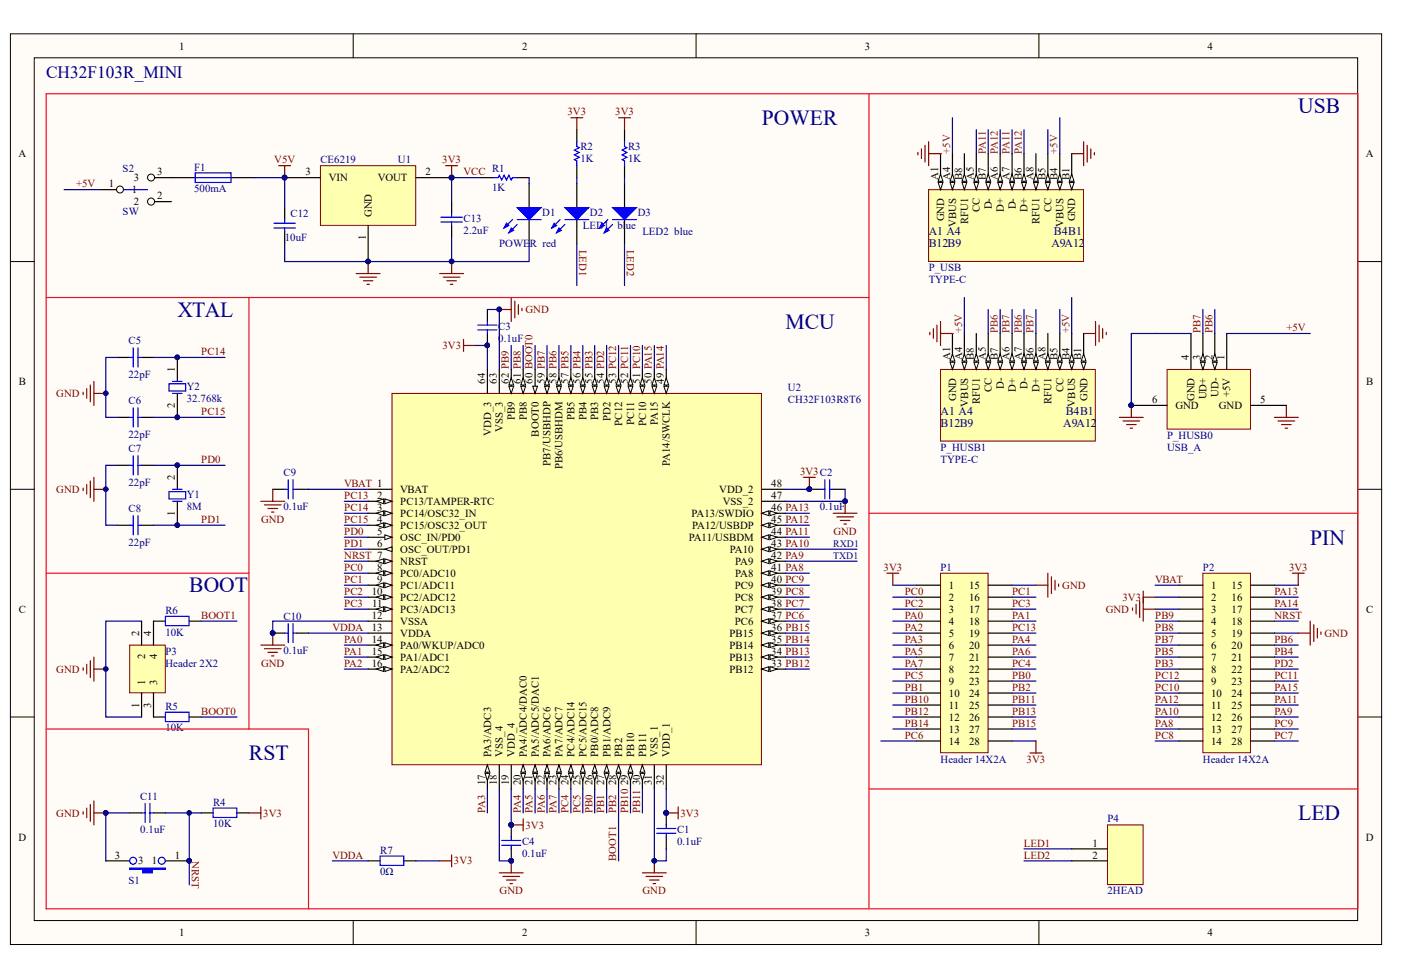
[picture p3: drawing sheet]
<svg xmlns="http://www.w3.org/2000/svg" width="289mm" height="202mm" viewBox="0 0 289 202" stroke-linecap="round" stroke-linejoin="round" font-family="sans-serif">
<defs><g id="words">
<g font-size="4.5" fill="#000080">
<text x="267.7" y="23.3">USB</text>
<text x="157.1" y="25.8">POWER</text>
<text x="36.6" y="65.4">XTAL</text>
<text x="162" y="67.8">MCU</text>
<text x="270.2" y="112.3">PIN</text>
<text x="39" y="122.2">BOOT</text>
<text x="51.3" y="156.8">RST</text>
<text x="267.7" y="169.2">LED</text>
</g>
<text font-size="3.6" fill="#000080" x="9.5" y="16.1">CH32F103R_MINI</text>
<g font-size="2.4" fill="#000080">
<text x="191.5" y="50.9">B12B9</text>
<text x="191.5" y="48.5">A1 A4</text>
<text x="216.8" y="50.9">A9A12</text>
<text x="217.3" y="48.5">B4B1</text>
<text x="194" y="88">B12B9</text>
<text x="194" y="85.5">A1 A4</text>
<text x="219.3" y="88">A9A12</text>
<text x="219.8" y="85.5">B4B1</text>
</g>
<g font-size="2.2">
<text x="36.9" y="10.2">1</text>
<text x="107.7" y="10.2">2</text>
<text x="178.4" y="10.2">3</text>
<text x="249.1" y="10.2">4</text>
<text x="3.8" y="32.5">A</text>
<text x="281.7" y="32.5">A</text>
<text x="22.4" y="38.6">1</text>
<text x="27.2" y="39.9">1</text>
<text x="27.6" y="37.4">3</text>
<text x="32.4" y="36.2">3</text>
<text x="32.4" y="41.1">2</text>
<text x="63" y="36.2">3</text>
<text x="67.8" y="37.4">VIN</text>
<text x="77.9" y="37.4">VOUT</text>
<text x="87.7" y="36.2">2</text>
<text x="193.5" y="37.2" transform="rotate(-90 193.5 37.2)">A1</text>
<text x="195.9" y="37.2" transform="rotate(-90 195.9 37.2)">A4</text>
<text x="198.4" y="37.2" transform="rotate(-90 198.4 37.2)">B8</text>
<text x="200.9" y="37.2" transform="rotate(-90 200.9 37.2)">A5</text>
<text x="203.3" y="37.2" transform="rotate(-90 203.3 37.2)">B7</text>
<text x="205.8" y="37.2" transform="rotate(-90 205.8 37.2)">A6</text>
<text x="208.2" y="37.2" transform="rotate(-90 208.2 37.2)">A7</text>
<text x="210.7" y="37.2" transform="rotate(-90 210.7 37.2)">B6</text>
<text x="213.1" y="37.2" transform="rotate(-90 213.1 37.2)">A8</text>
<text x="215.6" y="37.2" transform="rotate(-90 215.6 37.2)">B5</text>
<text x="218.1" y="37.2" transform="rotate(-90 218.1 37.2)">B4</text>
<text x="220.5" y="37.2" transform="rotate(-90 220.5 37.2)">B1</text>
<text x="27.6" y="42.3">2</text>
<text x="76.7" y="44.8" transform="rotate(-90 76.7 44.8)">GND</text>
<text x="194.7" y="45.7" transform="rotate(-90 194.7 45.7)">GND</text>
<text x="197.2" y="46.8" transform="rotate(-90 197.2 46.8)">VBUS</text>
<text x="199.6" y="46.3" transform="rotate(-90 199.6 46.3)">RFU1</text>
<text x="202.1" y="43.8" transform="rotate(-90 202.1 43.8)">CC</text>
<text x="204.6" y="43.2" transform="rotate(-90 204.6 43.2)">D-</text>
<text x="207" y="43.7" transform="rotate(-90 207 43.7)">D+</text>
<text x="209.5" y="43.2" transform="rotate(-90 209.5 43.2)">D-</text>
<text x="211.9" y="43.7" transform="rotate(-90 211.9 43.7)">D+</text>
<text x="214.4" y="46.3" transform="rotate(-90 214.4 46.3)">RFU1</text>
<text x="216.8" y="43.8" transform="rotate(-90 216.8 43.8)">CC</text>
<text x="219.3" y="46.8" transform="rotate(-90 219.3 46.8)">VBUS</text>
<text x="221.8" y="45.7" transform="rotate(-90 221.8 45.7)">GND</text>
<text x="75.4" y="49.6" transform="rotate(-90 75.4 49.6)">1</text>
<text x="36.1" y="76.7" transform="rotate(-90 36.1 76.7)">1</text>
<text x="195.9" y="74.2" transform="rotate(-90 195.9 74.2)">A1</text>
<text x="198.4" y="74.2" transform="rotate(-90 198.4 74.2)">A4</text>
<text x="200.9" y="74.2" transform="rotate(-90 200.9 74.2)">B8</text>
<text x="203.3" y="74.2" transform="rotate(-90 203.3 74.2)">A5</text>
<text x="205.8" y="74.2" transform="rotate(-90 205.8 74.2)">B7</text>
<text x="208.2" y="74.2" transform="rotate(-90 208.2 74.2)">A6</text>
<text x="210.7" y="74.2" transform="rotate(-90 210.7 74.2)">A7</text>
<text x="213.1" y="74.2" transform="rotate(-90 213.1 74.2)">B6</text>
<text x="215.6" y="74.2" transform="rotate(-90 215.6 74.2)">A8</text>
<text x="218.1" y="74.2" transform="rotate(-90 218.1 74.2)">B5</text>
<text x="220.5" y="74.2" transform="rotate(-90 220.5 74.2)">B4</text>
<text x="223" y="74.2" transform="rotate(-90 223 74.2)">B1</text>
<text x="245.1" y="74.2" transform="rotate(-90 245.1 74.2)">4</text>
<text x="247.6" y="74.2" transform="rotate(-90 247.6 74.2)">3</text>
<text x="250.1" y="74.2" transform="rotate(-90 250.1 74.2)">2</text>
<text x="252.5" y="74.2" transform="rotate(-90 252.5 74.2)">1</text>
<text x="3.9" y="79.4">B</text>
<text x="100.1" y="79.2" transform="rotate(-90 100.1 79.2)">64</text>
<text x="102.5" y="79.2" transform="rotate(-90 102.5 79.2)">63</text>
<text x="104.9" y="79.2" transform="rotate(-90 104.9 79.2)">62 PB9</text>
<text x="107.4" y="79.2" transform="rotate(-90 107.4 79.2)">61 PB8</text>
<text x="109.8" y="79.2" transform="rotate(-90 109.8 79.2)">60 BOOT0</text>
<text x="112.3" y="79.2" transform="rotate(-90 112.3 79.2)">59 PB7</text>
<text x="114.8" y="79.2" transform="rotate(-90 114.8 79.2)">58 PB6</text>
<text x="117.3" y="79.2" transform="rotate(-90 117.3 79.2)">57 PB5</text>
<text x="119.7" y="79.2" transform="rotate(-90 119.7 79.2)">56 PB4</text>
<text x="122.2" y="79.2" transform="rotate(-90 122.2 79.2)">55 PB3</text>
<text x="124.6" y="79.2" transform="rotate(-90 124.6 79.2)">54 PD2</text>
<text x="127.1" y="79.2" transform="rotate(-90 127.1 79.2)">53 PC12</text>
<text x="129.5" y="79.2" transform="rotate(-90 129.5 79.2)">52 PC11</text>
<text x="132" y="79.2" transform="rotate(-90 132 79.2)">51 PC10</text>
<text x="134.5" y="79.2" transform="rotate(-90 134.5 79.2)">50 PA15</text>
<text x="136.9" y="79.2" transform="rotate(-90 136.9 79.2)">49 PA14</text>
<text x="197.2" y="82.7" transform="rotate(-90 197.2 82.7)">GND</text>
<text x="199.6" y="83.9" transform="rotate(-90 199.6 83.9)">VBUS</text>
<text x="202.1" y="83.4" transform="rotate(-90 202.1 83.4)">RFU1</text>
<text x="204.6" y="80.9" transform="rotate(-90 204.6 80.9)">CC</text>
<text x="207" y="80.3" transform="rotate(-90 207 80.3)">D-</text>
<text x="209.5" y="80.8" transform="rotate(-90 209.5 80.8)">D+</text>
<text x="211.9" y="80.3" transform="rotate(-90 211.9 80.3)">D-</text>
<text x="214.4" y="80.8" transform="rotate(-90 214.4 80.8)">D+</text>
<text x="216.8" y="83.4" transform="rotate(-90 216.8 83.4)">RFU1</text>
<text x="219.3" y="80.9" transform="rotate(-90 219.3 80.9)">CC</text>
<text x="221.8" y="83.9" transform="rotate(-90 221.8 83.9)">VBUS</text>
<text x="224.2" y="82.7" transform="rotate(-90 224.2 82.7)">GND</text>
<text x="237.6" y="83.1">6</text>
<text x="246.4" y="82.7" transform="rotate(-90 246.4 82.7)">GND</text>
<text x="248.8" y="82.4" transform="rotate(-90 248.8 82.4)">UD+</text>
<text x="251.3" y="81.9" transform="rotate(-90 251.3 81.9)">UD-</text>
<text x="253.7" y="81.9" transform="rotate(-90 253.7 81.9)">+5V</text>
<text x="259.9" y="83.1">5</text>
<text x="281.8" y="79.4">B</text>
<text x="36.1" y="84.2" transform="rotate(-90 36.1 84.2)">2</text>
<text x="101.3" y="89.9" transform="rotate(-90 101.3 89.9)">VDD_3</text>
<text x="103.7" y="89.2" transform="rotate(-90 103.7 89.2)">VSS_3</text>
<text x="106.2" y="86.7" transform="rotate(-90 106.2 86.7)">PB9</text>
<text x="108.6" y="86.7" transform="rotate(-90 108.6 86.7)">PB8</text>
<text x="118.5" y="86.7" transform="rotate(-90 118.5 86.7)">PB5</text>
<text x="121" y="86.7" transform="rotate(-90 121 86.7)">PB4</text>
<text x="123.4" y="86.7" transform="rotate(-90 123.4 86.7)">PB3</text>
<text x="125.9" y="86.8" transform="rotate(-90 125.9 86.8)">PD2</text>
<text x="128.3" y="87.8" transform="rotate(-90 128.3 87.8)">PC12</text>
<text x="130.8" y="87.7" transform="rotate(-90 130.8 87.7)">PC11</text>
<text x="133.2" y="87.8" transform="rotate(-90 133.2 87.8)">PC10</text>
<text x="135.7" y="87.7" transform="rotate(-90 135.7 87.7)">PA15</text>
<text x="242.4" y="84.4">GND</text>
<text x="251.4" y="84.4">GND</text>
<text x="111.1" y="90" transform="rotate(-90 111.1 90)">BOOT0</text>
<text x="36.1" y="99" transform="rotate(-90 36.1 99)">2</text>
<text x="82.6" y="101.7">VBAT</text>
<text x="113.5" y="96.1" transform="rotate(-90 113.5 96.1)">PB7/USBHDP</text>
<text x="116" y="96.8" transform="rotate(-90 116 96.8)">PB6/USBHDM</text>
<text x="138.2" y="96.1" transform="rotate(-90 138.2 96.1)">PA14/SWCLK</text>
<text x="148.3" y="101.7">VDD_2</text>
<text x="159.1" y="100.4">48</text>
<text x="36.1" y="106.5" transform="rotate(-90 36.1 106.5)">1</text>
<text x="77.8" y="102.9">2</text>
<text x="77.8" y="105.4">3</text>
<text x="77.8" y="107.9">4</text>
<text x="82.6" y="104.2">PC13/TAMPER-RTC</text>
<text x="82.6" y="106.6">PC14/OSC32_IN</text>
<text x="142.6" y="106.6">PA13/SWDIO</text>
<text x="149" y="104.2">VSS_2</text>
<text x="159.1" y="107.9">45 PA12</text>
<text x="159.1" y="105.4">46 PA13</text>
<text x="159.1" y="102.9">47</text>
<text x="77.8" y="110.3">5</text>
<text x="77.8" y="112.8">6</text>
<text x="82.6" y="109.1">PC15/OSC32_OUT</text>
<text x="82.6" y="111.6">OSC_IN/PD0</text>
<text x="142.1" y="111.6">PA11/USBDM</text>
<text x="142.7" y="109.1">PA12/USBDP</text>
<text x="159.1" y="112.8">43 PA10</text>
<text x="159.1" y="110.3">44 PA11</text>
<text x="77.8" y="117.7">8</text>
<text x="82.6" y="114">OSC_OUT/PD1</text>
<text x="82.6" y="116.5">NRST</text>
<text x="82.6" y="119">PC0/ADC10</text>
<text x="150.5" y="114">PA10</text>
<text x="151.6" y="119">PA8</text>
<text x="151.6" y="116.5">PA9</text>
<text x="159.1" y="117.7">41 PA8</text>
<text x="159.1" y="115.3">42 PA9</text>
<text x="76.7" y="122.7">10</text>
<text x="76.8" y="125.2">11</text>
<text x="77.8" y="120.2">9</text>
<text x="82.6" y="121.4">PC1/ADC11</text>
<text x="82.6" y="123.9">PC2/ADC12</text>
<text x="151.5" y="123.9">PC8</text>
<text x="151.5" y="121.4">PC9</text>
<text x="159.1" y="125.2">38 PC7</text>
<text x="159.1" y="122.7">39 PC8</text>
<text x="159.1" y="120.2">40 PC9</text>
<text x="195.7" y="121.4">1</text>
<text x="195.7" y="123.9">2</text>
<text x="199.8" y="121.4">15</text>
<text x="199.8" y="123.9">16</text>
<text x="249.8" y="121.4">1</text>
<text x="249.8" y="123.9">2</text>
<text x="254" y="121.4">15</text>
<text x="254" y="123.9">16</text>
<text x="3.9" y="126.4">C</text>
<text x="28.7" y="131.1" transform="rotate(-90 28.7 131.1)">2</text>
<text x="31.2" y="131.1" transform="rotate(-90 31.2 131.1)">4</text>
<text x="76.7" y="127.6">12</text>
<text x="76.7" y="130.1">13</text>
<text x="82.6" y="126.4">PC3/ADC13</text>
<text x="82.6" y="128.9">VSSA</text>
<text x="82.6" y="131.4">VDDA</text>
<text x="150.4" y="131.4">PB15</text>
<text x="151.5" y="128.9">PC6</text>
<text x="151.5" y="126.4">PC7</text>
<text x="159.1" y="130.1">36 PB15</text>
<text x="159.1" y="127.6">37 PC6</text>
<text x="195.7" y="126.4">3</text>
<text x="195.7" y="128.9">4</text>
<text x="195.7" y="131.4">5</text>
<text x="199.8" y="126.4">17</text>
<text x="199.8" y="128.9">18</text>
<text x="199.8" y="131.4">19</text>
<text x="249.8" y="126.4">3</text>
<text x="249.8" y="128.9">4</text>
<text x="249.8" y="131.4">5</text>
<text x="254" y="126.4">17</text>
<text x="254" y="128.9">18</text>
<text x="254" y="131.4">19</text>
<text x="281.8" y="126.4">C</text>
<text x="29.9" y="135.9" transform="rotate(-90 29.9 135.9)">2</text>
<text x="32.4" y="135.9" transform="rotate(-90 32.4 135.9)">4</text>
<text x="76.7" y="132.6">14</text>
<text x="76.7" y="135.1">15</text>
<text x="76.7" y="137.5">16</text>
<text x="82.6" y="133.8">PA0/WKUP/ADC0</text>
<text x="82.6" y="136.3">PA1/ADC1</text>
<text x="150.4" y="136.3">PB13</text>
<text x="150.4" y="133.8">PB14</text>
<text x="159.1" y="137.5">33 PB12</text>
<text x="159.1" y="135.1">34 PB13</text>
<text x="159.1" y="132.6">35 PB14</text>
<text x="195.7" y="133.8">6</text>
<text x="195.7" y="136.3">7</text>
<text x="199.8" y="133.8">20</text>
<text x="199.8" y="136.3">21</text>
<text x="249.8" y="133.8">6</text>
<text x="249.8" y="136.3">7</text>
<text x="254" y="133.8">20</text>
<text x="254" y="136.3">21</text>
<text x="29.9" y="141.2" transform="rotate(-90 29.9 141.2)">1</text>
<text x="32.4" y="141.2" transform="rotate(-90 32.4 141.2)">3</text>
<text x="82.6" y="138.8">PA2/ADC2</text>
<text x="150.4" y="138.8">PB12</text>
<text x="195.7" y="138.8">8</text>
<text x="195.7" y="141.2">9</text>
<text x="195.7" y="143.7">10</text>
<text x="199.8" y="138.8">22</text>
<text x="199.8" y="141.2">23</text>
<text x="199.8" y="143.7">24</text>
<text x="249.8" y="138.8">8</text>
<text x="249.8" y="141.2">9</text>
<text x="249.8" y="143.7">10</text>
<text x="254" y="138.8">22</text>
<text x="254" y="141.2">23</text>
<text x="254" y="143.7">24</text>
<text x="28.7" y="146" transform="rotate(-90 28.7 146)">1</text>
<text x="31.2" y="146" transform="rotate(-90 31.2 146)">3</text>
<text x="195.7" y="146.2">11</text>
<text x="195.7" y="148.6">12</text>
<text x="199.8" y="146.2">25</text>
<text x="199.8" y="148.6">26</text>
<text x="249.8" y="146.2">11</text>
<text x="249.8" y="148.6">12</text>
<text x="254" y="146.2">25</text>
<text x="254" y="148.6">26</text>
<text x="195.7" y="151.1">13</text>
<text x="195.7" y="153.6">14</text>
<text x="199.8" y="151.1">27</text>
<text x="199.8" y="153.6">28</text>
<text x="249.8" y="151.1">13</text>
<text x="249.8" y="153.6">14</text>
<text x="254" y="151.1">27</text>
<text x="254" y="153.6">28</text>
<text x="101.3" y="156.1" transform="rotate(-90 101.3 156.1)">PA3/ADC3</text>
<text x="103.7" y="156.1" transform="rotate(-90 103.7 156.1)">VSS_4</text>
<text x="106.2" y="156.1" transform="rotate(-90 106.2 156.1)">VDD_4</text>
<text x="108.6" y="156.1" transform="rotate(-90 108.6 156.1)">PA4/ADC4/DAC0</text>
<text x="111.1" y="156.1" transform="rotate(-90 111.1 156.1)">PA5/ADC5/DAC1</text>
<text x="113.5" y="156.1" transform="rotate(-90 113.5 156.1)">PA6/ADC6</text>
<text x="116" y="156.1" transform="rotate(-90 116 156.1)">PA7/ADC7</text>
<text x="118.5" y="156.1" transform="rotate(-90 118.5 156.1)">PC4/ADC14</text>
<text x="121" y="156.1" transform="rotate(-90 121 156.1)">PC5/ADC15</text>
<text x="123.4" y="156.1" transform="rotate(-90 123.4 156.1)">PB0/ADC8</text>
<text x="125.9" y="156.1" transform="rotate(-90 125.9 156.1)">PB1/ADC9</text>
<text x="128.3" y="156.1" transform="rotate(-90 128.3 156.1)">PB2</text>
<text x="130.8" y="156.1" transform="rotate(-90 130.8 156.1)">PB10</text>
<text x="133.2" y="156.1" transform="rotate(-90 133.2 156.1)">PB11</text>
<text x="135.7" y="156.1" transform="rotate(-90 135.7 156.1)">VSS_1</text>
<text x="138.2" y="156.1" transform="rotate(-90 138.2 156.1)">VDD_1</text>
<text x="100.1" y="162" transform="rotate(-90 100.1 162)">17</text>
<text x="102.5" y="162" transform="rotate(-90 102.5 162)">18</text>
<text x="104.9" y="162" transform="rotate(-90 104.9 162)">19</text>
<text x="107.4" y="162" transform="rotate(-90 107.4 162)">20</text>
<text x="109.8" y="162" transform="rotate(-90 109.8 162)">21</text>
<text x="112.3" y="162" transform="rotate(-90 112.3 162)">22</text>
<text x="114.8" y="162" transform="rotate(-90 114.8 162)">23</text>
<text x="117.3" y="162" transform="rotate(-90 117.3 162)">24</text>
<text x="119.7" y="162" transform="rotate(-90 119.7 162)">25</text>
<text x="122.2" y="162" transform="rotate(-90 122.2 162)">26</text>
<text x="124.6" y="162" transform="rotate(-90 124.6 162)">27</text>
<text x="127.1" y="162" transform="rotate(-90 127.1 162)">28</text>
<text x="129.5" y="162" transform="rotate(-90 129.5 162)">29</text>
<text x="132" y="162" transform="rotate(-90 132 162)">30</text>
<text x="134.5" y="162" transform="rotate(-90 134.5 162)">31</text>
<text x="136.9" y="162" transform="rotate(-90 136.9 162)">32</text>
<text x="3.8" y="173.4">D</text>
<text x="281.7" y="173.4">D</text>
<text x="23.7" y="177.1">3</text>
<text x="28.5" y="178.3">3</text>
<text x="31.3" y="178.3">1</text>
<text x="36.1" y="177.1">1</text>
<text x="225.3" y="174.6">1</text>
<text x="225.3" y="177.1">2</text>
<text x="36.9" y="193.2">1</text>
<text x="107.7" y="193.2">2</text>
<text x="178.4" y="193.2">3</text>
<text x="249.1" y="193.2">4</text>
</g>
<g font-size="2.2" fill="#800000">
<text x="117" y="23.8">3V3</text>
<text x="126.9" y="23.8">3V3</text>
<text x="56.6" y="33.7">V5V</text>
<text x="91.2" y="33.7">3V3</text>
<text x="15.7" y="38.6">+5V</text>
<text x="95.6" y="36.2">VCC</text>
<text x="119.4" y="51.5" transform="rotate(90 119.4 51.5)">LED1</text>
<text x="129.3" y="51.5" transform="rotate(90 129.3 51.5)">LED2</text>
<text x="108.4" y="64.6">GND</text>
<text x="247.6" y="68.8" transform="rotate(-90 247.6 68.8)">PB7</text>
<text x="250.1" y="68.8" transform="rotate(-90 250.1 68.8)">PB6</text>
<text x="265.3" y="68.3">+5V</text>
<text x="41.5" y="73.3">PC14</text>
<text x="91.3" y="72">3V3</text>
<text x="11.6" y="81.9">GND</text>
<text x="41.5" y="85.6">PC15</text>
<text x="41.5" y="95.5">PD0</text>
<text x="11.6" y="101.7">GND</text>
<text x="71" y="100.4">VBAT 1</text>
<text x="165" y="98">3V3C2</text>
<text x="41.5" y="107.9">PD1</text>
<text x="53.8" y="107.9">GND</text>
<text x="71" y="102.9">PC13</text>
<text x="71" y="105.4">PC14</text>
<text x="71" y="107.9">PC15</text>
<text x="71" y="110.3">PD0</text>
<text x="71" y="112.8">PD1</text>
<text x="171.9" y="110.3">GND</text>
<text x="71" y="115.3">NRST 7</text>
<text x="71" y="117.7">PC0</text>
<text x="182.2" y="117.7">3V3</text>
<text x="265.8" y="117.7">3V3</text>
<text x="71" y="120.2">PC1</text>
<text x="71" y="122.7">PC2</text>
<text x="71" y="125.2">PC3</text>
<text x="186.6" y="122.7">PC0</text>
<text x="186.6" y="125.2">PC2</text>
<text x="208.7" y="122.7">PC1</text>
<text x="208.7" y="125.2">PC3</text>
<text x="219.1" y="121.4">GND</text>
<text x="231.5" y="123.9">3V3</text>
<text x="238.2" y="120.2">VBAT</text>
<text x="262.8" y="122.7">PA13</text>
<text x="262.8" y="125.2">PA14</text>
<text x="41.5" y="127.6">BOOT1</text>
<text x="68.6" y="130.1">VDDA</text>
<text x="186.6" y="127.6">PA0</text>
<text x="186.6" y="130.1">PA2</text>
<text x="208.7" y="127.6">PA1</text>
<text x="208.7" y="130.1">PC13</text>
<text x="228" y="126.4">GND</text>
<text x="238.2" y="130.1">PB8</text>
<text x="238.2" y="127.6">PB9</text>
<text x="262.8" y="127.6">NRST</text>
<text x="273.2" y="131.4">GND</text>
<text x="53.8" y="137.5">GND</text>
<text x="71" y="132.6">PA0</text>
<text x="71" y="135.1">PA1</text>
<text x="71" y="137.5">PA2</text>
<text x="186.6" y="132.6">PA3</text>
<text x="186.6" y="135.1">PA5</text>
<text x="186.6" y="137.5">PA7</text>
<text x="208.7" y="132.6">PA4</text>
<text x="208.7" y="135.1">PA6</text>
<text x="208.7" y="137.5">PC4</text>
<text x="238.2" y="137.5">PB3</text>
<text x="238.2" y="135.1">PB5</text>
<text x="238.2" y="132.6">PB7</text>
<text x="262.8" y="135.1">PB4</text>
<text x="262.8" y="132.6">PB6</text>
<text x="262.8" y="137.5">PD2</text>
<text x="11.6" y="138.8">GND</text>
<text x="186.6" y="142.5">PB1</text>
<text x="186.6" y="140">PC5</text>
<text x="208.7" y="140">PB0</text>
<text x="208.7" y="142.5">PB2</text>
<text x="238.2" y="142.5">PC10</text>
<text x="238.2" y="140">PC12</text>
<text x="262.8" y="140">PC11</text>
<text x="262.8" y="142.5">PA15</text>
<text x="41.5" y="147.4">BOOT0</text>
<text x="186.6" y="144.9">PB10</text>
<text x="186.6" y="147.4">PB12</text>
<text x="186.6" y="149.9">PB14</text>
<text x="208.7" y="144.9">PB11</text>
<text x="208.7" y="147.4">PB13</text>
<text x="208.7" y="149.9">PB15</text>
<text x="238.2" y="149.9">PA8</text>
<text x="238.2" y="147.4">PA10</text>
<text x="238.2" y="144.9">PA12</text>
<text x="262.8" y="147.4">PA9</text>
<text x="262.8" y="144.9">PA11</text>
<text x="262.8" y="149.9">PC9</text>
<text x="186.6" y="152.4">PC6</text>
<text x="238.2" y="152.4">PC8</text>
<text x="262.8" y="152.4">PC7</text>
<text x="211.7" y="157.3">3V3</text>
<text x="100.1" y="167.7" transform="rotate(-90 100.1 167.7)">PA3</text>
<text x="107.4" y="167.7" transform="rotate(-90 107.4 167.7)">PA4</text>
<text x="109.8" y="167.7" transform="rotate(-90 109.8 167.7)">PA5</text>
<text x="112.3" y="167.7" transform="rotate(-90 112.3 167.7)">PA6</text>
<text x="114.8" y="167.7" transform="rotate(-90 114.8 167.7)">PA7</text>
<text x="117.3" y="167.7" transform="rotate(-90 117.3 167.7)">PC4</text>
<text x="119.7" y="167.7" transform="rotate(-90 119.7 167.7)">PC5</text>
<text x="122.2" y="167.7" transform="rotate(-90 122.2 167.7)">PB0</text>
<text x="124.6" y="167.7" transform="rotate(-90 124.6 167.7)">PB1</text>
<text x="127.1" y="167.7" transform="rotate(-90 127.1 167.7)">PB2</text>
<text x="129.5" y="167.7" transform="rotate(-90 129.5 167.7)">PB10</text>
<text x="132" y="167.7" transform="rotate(-90 132 167.7)">PB11</text>
<text x="11.6" y="168.4">GND</text>
<text x="54.3" y="168.4">3V3</text>
<text x="108.4" y="170.9">3V3</text>
<text x="140.3" y="168.4">3V3</text>
<text x="39.5" y="177.6" transform="rotate(90 39.5 177.6)">NRST</text>
<text x="68.6" y="177.1">VDDA</text>
<text x="93.6" y="178.3">3V3</text>
<text x="127.1" y="177.6" transform="rotate(-90 127.1 177.6)">BOOT1</text>
<text x="211.2" y="174.6">LED1</text>
<text x="211.2" y="177.1">LED2</text>
<text x="103" y="184.5">GND</text>
<text x="132.5" y="184.5">GND</text>
</g>
<g font-size="2.2" fill="#000080">
<text x="25.3" y="35.4">S2</text>
<text x="40" y="35.2">F1</text>
<text x="66.1" y="33.7">CE6219</text>
<text x="82.1" y="33.7">U1</text>
<text x="101.5" y="35.4">R1</text>
<text x="119.7" y="33.5">1K</text>
<text x="119.7" y="31">R2</text>
<text x="129.5" y="33.5">1K</text>
<text x="129.5" y="31">R3</text>
<text x="40" y="39.6">500mA</text>
<text x="101.5" y="39.4">1K</text>
<text x="25.3" y="44.3">SW</text>
<text x="59.9" y="44.8">C12</text>
<text x="95.6" y="45.8">C13</text>
<text x="111.8" y="44.6">D1</text>
<text x="120.2" y="47.3">LED1</text>
<text x="121.7" y="44.6">D2</text>
<text x="127.3" y="47.3">blue</text>
<text x="131.5" y="44.6">D3</text>
<text x="58.7" y="49.8">10uF</text>
<text x="95.6" y="48.3">2.2uF</text>
<text x="103" y="51">POWER red</text>
<text x="132.5" y="48.5">LED2 blue</text>
<text x="191.5" y="55.9">P_USB</text>
<text x="191.5" y="58.4">TYPE-C</text>
<text x="26.5" y="71">C5</text>
<text x="102.7" y="68.1">C3</text>
<text x="102.7" y="70.5">0.1uF</text>
<text x="26.5" y="77.9">22pF</text>
<text x="26.5" y="83.4">C6</text>
<text x="38.5" y="80.4">Y2</text>
<text x="38.5" y="82.9">32.768k</text>
<text x="162.5" y="80.7">U2</text>
<text x="162.5" y="83.1">CH32F103R8T6</text>
<text x="26.5" y="90.3">22pF</text>
<text x="26.5" y="93.3">C7</text>
<text x="194" y="93">P_HUSB1</text>
<text x="194" y="95.5">TYPE-C</text>
<text x="240.7" y="90.5">P_HUSB0</text>
<text x="240.7" y="93">USB_A</text>
<text x="26.5" y="100.2">22pF</text>
<text x="58.5" y="98.2">C9</text>
<text x="26.5" y="105.6">C8</text>
<text x="38.5" y="102.7">Y1</text>
<text x="38.5" y="105.1">8M</text>
<text x="58.5" y="105.1">0.1uF</text>
<text x="169.1" y="105.1">0.1uF</text>
<text x="26.5" y="112.6">22pF</text>
<text x="194" y="117.7">P1</text>
<text x="248.1" y="117.7">P2</text>
<text x="34.1" y="126.7">R6</text>
<text x="34.1" y="131.1">10K</text>
<text x="58.5" y="127.9">C10</text>
<text x="34.1" y="135.1">P3</text>
<text x="34.1" y="137.5">Header 2X2</text>
<text x="58.5" y="134.8">0.1uF</text>
<text x="34.1" y="146.4">R5</text>
<text x="34.1" y="150.9">10K</text>
<text x="194" y="157.3">Header 14X2A</text>
<text x="248.1" y="157.3">Header 14X2A</text>
<text x="28.9" y="165">C11</text>
<text x="43.9" y="166.2">R4</text>
<text x="28.9" y="171.9">0.1uF</text>
<text x="43.9" y="170.7">10K</text>
<text x="139.6" y="171.9">C1</text>
<text x="228.4" y="169.7">P4</text>
<text x="78.4" y="176.1">R7</text>
<text x="107.7" y="174.4">C4</text>
<text x="107.7" y="176.8">0.1uF</text>
<text x="139.6" y="174.4">0.1uF</text>
<text x="26.5" y="182.3">S1</text>
<text x="78.4" y="180.5">0Ω</text>
<text x="228.4" y="184.5">2HEAD</text>
</g>
<g font-size="2.2" fill="#781915">
<text x="195.9" y="31.7" transform="rotate(-90 195.9 31.7)">+5V</text>
<text x="203.3" y="31.7" transform="rotate(-90 203.3 31.7)">PA11</text>
<text x="205.8" y="31.7" transform="rotate(-90 205.8 31.7)">PA12</text>
<text x="208.2" y="31.7" transform="rotate(-90 208.2 31.7)">PA11</text>
<text x="210.7" y="31.7" transform="rotate(-90 210.7 31.7)">PA12</text>
<text x="218.1" y="31.7" transform="rotate(-90 218.1 31.7)">+5V</text>
<text x="198.4" y="68.8" transform="rotate(-90 198.4 68.8)">+5V</text>
<text x="205.8" y="68.8" transform="rotate(-90 205.8 68.8)">PB6</text>
<text x="208.2" y="68.8" transform="rotate(-90 208.2 68.8)">PB7</text>
<text x="210.7" y="68.8" transform="rotate(-90 210.7 68.8)">PB6</text>
<text x="213.1" y="68.8" transform="rotate(-90 213.1 68.8)">PB7</text>
<text x="220.5" y="68.8" transform="rotate(-90 220.5 68.8)">+5V</text>
</g>
<g font-size="2" fill="#000080">
<text x="171.8" y="112.9">RXD1</text>
<text x="171.8" y="115.3">TXD1</text>
</g>
</g></defs>
<g fill="#fffcf8" stroke="#000" stroke-width=".21">
<path d="M2.1 7h282.8v187.8h-282.8z"/>
<path d="M7.1 11.9h272.9v178h-272.9z"/>
</g>
<path d="M72.8 7v4.9M143.5 7v4.9M214.3 7v4.9M2.1 54h5M280 54h5M2.1 100.9h5M280 100.9h5M2.1 147.9h5M280 147.9h5M72.8 189.9v5M143.5 189.9v5M214.3 189.9v5" fill="none" stroke="#000" stroke-width=".21"/>
<path d="M80.8 81.1h76.2v76.6h-76.2z" fill="#ffffb0" stroke="#800000" stroke-width=".21"/>
<path d="M75.9 100.9h4.9M75.9 103.4h4.9" fill="none" stroke="#000" stroke-width=".25"/>
<g fill="#fffcf8" stroke="#000" stroke-width=".21">
<path d="M79.4 102.9l1.4 .5-1.4 .5z"/>
<path d="M77.6 103.4l1.5-.5v1z"/>
</g>
<path d="M75.9 105.9h4.9" fill="none" stroke="#000" stroke-width=".25"/>
<g fill="#fffcf8" stroke="#000" stroke-width=".21">
<path d="M79.4 105.4l1.4 .5-1.4 .5z"/>
<path d="M77.6 105.9l1.5-.5v1z"/>
</g>
<path d="M75.9 108.3h4.9" fill="none" stroke="#000" stroke-width=".25"/>
<g fill="#fffcf8" stroke="#000" stroke-width=".21">
<path d="M79.4 107.8l1.4 .5-1.4 .5z"/>
<path d="M77.6 108.3l1.5-.5v1z"/>
</g>
<path d="M75.9 110.8h4.9" fill="none" stroke="#000" stroke-width=".25"/>
<path d="M79.4 110.3l1.4 .5-1.4 .5z" fill="#fffcf8" stroke="#000" stroke-width=".21"/>
<path d="M75.9 113.3h4.9" fill="none" stroke="#000" stroke-width=".25"/>
<path d="M79.4 113.3l1.4-.5v1z" fill="#fffcf8" stroke="#000" stroke-width=".21"/>
<path d="M75.9 115.8h4.9" fill="none" stroke="#000" stroke-width=".25"/>
<g fill="#fffcf8" stroke="#000" stroke-width=".21">
<path d="M79.4 115.3l1.4 .5-1.4 .5z"/>
<path d="M77.6 115.8l1.5-.5v1z"/>
</g>
<path d="M75.9 118.2h4.9" fill="none" stroke="#000" stroke-width=".25"/>
<g fill="#fffcf8" stroke="#000" stroke-width=".21">
<path d="M79.4 117.7l1.4 .5-1.4 .5z"/>
<path d="M77.6 118.2l1.5-.5v1z"/>
</g>
<path d="M75.9 120.7h4.9" fill="none" stroke="#000" stroke-width=".25"/>
<g fill="#fffcf8" stroke="#000" stroke-width=".21">
<path d="M79.4 120.2l1.4 .5-1.4 .5z"/>
<path d="M77.6 120.7l1.5-.5v1z"/>
</g>
<path d="M75.9 123.2h4.9" fill="none" stroke="#000" stroke-width=".25"/>
<g fill="#fffcf8" stroke="#000" stroke-width=".21">
<path d="M79.4 122.7l1.4 .5-1.4 .5z"/>
<path d="M77.6 123.2l1.5-.5v1z"/>
</g>
<path d="M75.9 125.6h4.9" fill="none" stroke="#000" stroke-width=".25"/>
<g fill="#fffcf8" stroke="#000" stroke-width=".21">
<path d="M79.4 125.2l1.4 .4-1.4 .5z"/>
<path d="M77.6 125.6l1.5-.4v.9z"/>
</g>
<path d="M75.9 128.1h4.9M75.9 130.6h4.9M75.9 133.1h4.9" fill="none" stroke="#000" stroke-width=".25"/>
<g fill="#fffcf8" stroke="#000" stroke-width=".21">
<path d="M79.4 132.6l1.4 .5-1.4 .5z"/>
<path d="M77.6 133.1l1.5-.5v1z"/>
</g>
<path d="M75.9 135.5h4.9" fill="none" stroke="#000" stroke-width=".25"/>
<g fill="#fffcf8" stroke="#000" stroke-width=".21">
<path d="M79.4 135l1.4 .5-1.4 .5z"/>
<path d="M77.6 135.5l1.5-.5v1z"/>
</g>
<path d="M75.9 138h4.9" fill="none" stroke="#000" stroke-width=".25"/>
<g fill="#fffcf8" stroke="#000" stroke-width=".21">
<path d="M79.4 137.5l1.4 .5-1.4 .5z"/>
<path d="M77.6 138l1.5-.5v1z"/>
</g>
<path d="M100.5 157.8v4.9" fill="none" stroke="#000" stroke-width=".25"/>
<g fill="#fffcf8" stroke="#000" stroke-width=".21">
<path d="M100.5 157.8l.5 1.5h-1z"/>
<path d="M100 159.5h1l-.5 1.5z"/>
</g>
<path d="M103 157.8v4.9M105.4 157.8v4.9M107.9 157.8v4.9" fill="none" stroke="#000" stroke-width=".25"/>
<g fill="#fffcf8" stroke="#000" stroke-width=".21">
<path d="M107.9 157.8l.5 1.5h-1z"/>
<path d="M107.4 159.5h1l-.5 1.5z"/>
</g>
<path d="M110.4 157.8v4.9" fill="none" stroke="#000" stroke-width=".25"/>
<g fill="#fffcf8" stroke="#000" stroke-width=".21">
<path d="M110.4 157.8l.4 1.5h-.9z"/>
<path d="M109.9 159.5h.9l-.4 1.5z"/>
</g>
<path d="M112.8 157.8v4.9" fill="none" stroke="#000" stroke-width=".25"/>
<g fill="#fffcf8" stroke="#000" stroke-width=".21">
<path d="M112.8 157.8l.5 1.5h-1z"/>
<path d="M112.3 159.5h1l-.5 1.5z"/>
</g>
<path d="M115.3 157.8v4.9" fill="none" stroke="#000" stroke-width=".25"/>
<g fill="#fffcf8" stroke="#000" stroke-width=".21">
<path d="M115.3 157.8l.5 1.5h-1z"/>
<path d="M114.8 159.5h1l-.5 1.5z"/>
</g>
<path d="M117.7 157.8v4.9" fill="none" stroke="#000" stroke-width=".25"/>
<g fill="#fffcf8" stroke="#000" stroke-width=".21">
<path d="M117.7 157.8l.5 1.5h-1z"/>
<path d="M117.2 159.5h1l-.5 1.5z"/>
</g>
<path d="M120.2 157.8v4.9" fill="none" stroke="#000" stroke-width=".25"/>
<g fill="#fffcf8" stroke="#000" stroke-width=".21">
<path d="M120.2 157.8l.5 1.5h-1z"/>
<path d="M119.7 159.5h1l-.5 1.5z"/>
</g>
<path d="M122.6 157.8v4.9" fill="none" stroke="#000" stroke-width=".25"/>
<g fill="#fffcf8" stroke="#000" stroke-width=".21">
<path d="M122.6 157.8l.5 1.5h-.9z"/>
<path d="M122.2 159.5h.9l-.5 1.5z"/>
</g>
<path d="M125.1 157.8v4.9" fill="none" stroke="#000" stroke-width=".25"/>
<g fill="#fffcf8" stroke="#000" stroke-width=".21">
<path d="M125.1 157.8l.5 1.5h-1z"/>
<path d="M124.6 159.5h1l-.5 1.5z"/>
</g>
<path d="M127.6 157.8v4.9" fill="none" stroke="#000" stroke-width=".25"/>
<g fill="#fffcf8" stroke="#000" stroke-width=".21">
<path d="M127.6 157.8l.5 1.5h-1z"/>
<path d="M127.1 159.5h1l-.5 1.5z"/>
</g>
<path d="M130 157.8v4.9" fill="none" stroke="#000" stroke-width=".25"/>
<g fill="#fffcf8" stroke="#000" stroke-width=".21">
<path d="M130 157.8l.5 1.5h-1z"/>
<path d="M129.5 159.5h1l-.5 1.5z"/>
</g>
<path d="M132.5 157.8v4.9" fill="none" stroke="#000" stroke-width=".25"/>
<g fill="#fffcf8" stroke="#000" stroke-width=".21">
<path d="M132.5 157.8l.5 1.5h-1z"/>
<path d="M132 159.5h1l-.5 1.5z"/>
</g>
<path d="M157.1 138h4.9M134.9 157.8v4.9M137.4 157.8v4.9" fill="none" stroke="#000" stroke-width=".25"/>
<g fill="#fffcf8" stroke="#000" stroke-width=".21">
<path d="M157.1 138l1.5-.5v1z"/>
<path d="M158.8 137.5l1.5 .5-1.5 .5z"/>
</g>
<path d="M157.1 135.5h4.9" fill="none" stroke="#000" stroke-width=".25"/>
<g fill="#fffcf8" stroke="#000" stroke-width=".21">
<path d="M157.1 135.5l1.5-.5v1z"/>
<path d="M158.8 135l1.5 .5-1.5 .5z"/>
</g>
<path d="M157.1 133.1h4.9" fill="none" stroke="#000" stroke-width=".25"/>
<g fill="#fffcf8" stroke="#000" stroke-width=".21">
<path d="M157.1 133.1l1.5-.5v1z"/>
<path d="M158.8 132.6l1.5 .5-1.5 .5z"/>
</g>
<path d="M157.1 130.6h4.9" fill="none" stroke="#000" stroke-width=".25"/>
<g fill="#fffcf8" stroke="#000" stroke-width=".21">
<path d="M157.1 130.6l1.5-.5v1z"/>
<path d="M158.8 130.1l1.5 .5-1.5 .5z"/>
</g>
<path d="M157.1 128.1h4.9" fill="none" stroke="#000" stroke-width=".25"/>
<g fill="#fffcf8" stroke="#000" stroke-width=".21">
<path d="M157.1 128.1l1.5-.5v1z"/>
<path d="M158.8 127.6l1.5 .5-1.5 .5z"/>
</g>
<path d="M157.1 125.6h4.9" fill="none" stroke="#000" stroke-width=".25"/>
<g fill="#fffcf8" stroke="#000" stroke-width=".21">
<path d="M157.1 125.6l1.5-.4v.9z"/>
<path d="M158.8 125.2l1.5 .4-1.5 .5z"/>
</g>
<path d="M157.1 123.2h4.9" fill="none" stroke="#000" stroke-width=".25"/>
<g fill="#fffcf8" stroke="#000" stroke-width=".21">
<path d="M157.1 123.2l1.5-.5v1z"/>
<path d="M158.8 122.7l1.5 .5-1.5 .5z"/>
</g>
<path d="M157.1 120.7h4.9" fill="none" stroke="#000" stroke-width=".25"/>
<g fill="#fffcf8" stroke="#000" stroke-width=".21">
<path d="M157.1 120.7l1.5-.5v1z"/>
<path d="M158.8 120.2l1.5 .5-1.5 .5z"/>
</g>
<path d="M157.1 118.2h4.9" fill="none" stroke="#000" stroke-width=".25"/>
<g fill="#fffcf8" stroke="#000" stroke-width=".21">
<path d="M157.1 118.2l1.5-.5v1z"/>
<path d="M158.8 117.7l1.5 .5-1.5 .5z"/>
</g>
<path d="M157.1 115.8h4.9" fill="none" stroke="#000" stroke-width=".25"/>
<g fill="#fffcf8" stroke="#000" stroke-width=".21">
<path d="M157.1 115.8l1.5-.5v1z"/>
<path d="M158.8 115.3l1.5 .5-1.5 .5z"/>
</g>
<path d="M157.1 113.3h4.9" fill="none" stroke="#000" stroke-width=".25"/>
<g fill="#fffcf8" stroke="#000" stroke-width=".21">
<path d="M157.1 113.3l1.5-.5v1z"/>
<path d="M158.8 112.8l1.5 .5-1.5 .5z"/>
</g>
<path d="M157.1 110.8h4.9" fill="none" stroke="#000" stroke-width=".25"/>
<g fill="#fffcf8" stroke="#000" stroke-width=".21">
<path d="M157.1 110.8l1.5-.5v1z"/>
<path d="M158.8 110.3l1.5 .5-1.5 .5z"/>
</g>
<path d="M157.1 108.3h4.9" fill="none" stroke="#000" stroke-width=".25"/>
<g fill="#fffcf8" stroke="#000" stroke-width=".21">
<path d="M157.1 108.3l1.5-.5v1z"/>
<path d="M158.8 107.8l1.5 .5-1.5 .5z"/>
</g>
<path d="M157.1 105.9h4.9" fill="none" stroke="#000" stroke-width=".25"/>
<g fill="#fffcf8" stroke="#000" stroke-width=".21">
<path d="M157.1 105.9l1.5-.5v1z"/>
<path d="M158.8 105.4l1.5 .5-1.5 .5z"/>
</g>
<path d="M137.4 76.2v4.9M157.1 103.4h4.9M157.1 100.9h4.9" fill="none" stroke="#000" stroke-width=".25"/>
<g fill="#fffcf8" stroke="#000" stroke-width=".21">
<path d="M136.9 79.7h1l-.5 1.4z"/>
<path d="M137.4 77.9l.5 1.5h-1z"/>
</g>
<path d="M134.9 76.2v4.9" fill="none" stroke="#000" stroke-width=".25"/>
<g fill="#fffcf8" stroke="#000" stroke-width=".21">
<path d="M134.5 79.7h.9l-.5 1.4z"/>
<path d="M134.9 77.9l.5 1.5h-.9z"/>
</g>
<path d="M132.5 76.2v4.9" fill="none" stroke="#000" stroke-width=".25"/>
<g fill="#fffcf8" stroke="#000" stroke-width=".21">
<path d="M132 79.7h1l-.5 1.4z"/>
<path d="M132.5 77.9l.5 1.5h-1z"/>
</g>
<path d="M130 76.2v4.9" fill="none" stroke="#000" stroke-width=".25"/>
<g fill="#fffcf8" stroke="#000" stroke-width=".21">
<path d="M129.5 79.7h1l-.5 1.4z"/>
<path d="M130 77.9l.5 1.5h-1z"/>
</g>
<path d="M127.6 76.2v4.9" fill="none" stroke="#000" stroke-width=".25"/>
<g fill="#fffcf8" stroke="#000" stroke-width=".21">
<path d="M127.1 79.7h1l-.5 1.4z"/>
<path d="M127.6 77.9l.5 1.5h-1z"/>
</g>
<path d="M125.1 76.2v4.9" fill="none" stroke="#000" stroke-width=".25"/>
<g fill="#fffcf8" stroke="#000" stroke-width=".21">
<path d="M124.6 79.7h1l-.5 1.4z"/>
<path d="M125.1 77.9l.5 1.5h-1z"/>
</g>
<path d="M122.6 76.2v4.9" fill="none" stroke="#000" stroke-width=".25"/>
<g fill="#fffcf8" stroke="#000" stroke-width=".21">
<path d="M122.2 79.7h.9l-.5 1.4z"/>
<path d="M122.6 77.9l.5 1.5h-.9z"/>
</g>
<path d="M120.2 76.2v4.9" fill="none" stroke="#000" stroke-width=".25"/>
<g fill="#fffcf8" stroke="#000" stroke-width=".21">
<path d="M119.7 79.7h1l-.5 1.4z"/>
<path d="M120.2 77.9l.5 1.5h-1z"/>
</g>
<path d="M117.7 76.2v4.9" fill="none" stroke="#000" stroke-width=".25"/>
<g fill="#fffcf8" stroke="#000" stroke-width=".21">
<path d="M117.2 79.7h1l-.5 1.4z"/>
<path d="M117.7 77.9l.5 1.5h-1z"/>
</g>
<path d="M115.3 76.2v4.9" fill="none" stroke="#000" stroke-width=".25"/>
<g fill="#fffcf8" stroke="#000" stroke-width=".21">
<path d="M114.8 79.7h1l-.5 1.4z"/>
<path d="M115.3 77.9l.5 1.5h-1z"/>
</g>
<path d="M112.8 76.2v4.9" fill="none" stroke="#000" stroke-width=".25"/>
<g fill="#fffcf8" stroke="#000" stroke-width=".21">
<path d="M112.3 79.7h1l-.5 1.4z"/>
<path d="M112.8 77.9l.5 1.5h-1z"/>
</g>
<path d="M110.4 76.2v4.9" fill="none" stroke="#000" stroke-width=".25"/>
<path d="M109.9 79.7h.9l-.4 1.4z" fill="#fffcf8" stroke="#000" stroke-width=".21"/>
<path d="M107.9 76.2v4.9" fill="none" stroke="#000" stroke-width=".25"/>
<g fill="#fffcf8" stroke="#000" stroke-width=".21">
<path d="M107.4 79.7h1l-.5 1.4z"/>
<path d="M107.9 77.9l.5 1.5h-1z"/>
</g>
<path d="M105.4 76.2v4.9" fill="none" stroke="#000" stroke-width=".25"/>
<g fill="#fffcf8" stroke="#000" stroke-width=".21">
<path d="M104.9 79.7h1l-.5 1.4z"/>
<path d="M105.4 77.9l.5 1.5h-1z"/>
</g>
<path d="M100.5 76.2v4.9M103 76.2v4.9" fill="none" stroke="#000" stroke-width=".25"/>
<path d="M26.7 133.1h7.4v9.8h-7.4z" fill="#ffffb0" stroke="#800000" stroke-width=".21"/>
<g fill="none" stroke="#000" stroke-width=".25">
<path d="M24.3 73.7h2.4M29.2 73.7h2.5M36.6 73.7v5M100.5 63.8v2.5M100.5 68.8v2.5M24.3 86.1h2.4M24.3 96h2.4M29.2 86.1h2.5M29.2 96h2.5M36.6 81.1v5M36.6 96v4.9M24.3 108.3h2.4"/>
<path d="M29.2 108.3h2.5M36.6 103.4v4.9M56.2 100.9h2.5M61.2 100.9h2.4M166.9 100.9h2.5M171.8 100.9h2.5M29.2 128.1v5M34.1 128.1h-2.4v5M39 128.1h2.5M56.2 130.6h2.5M61.2 130.6h2.4M29.2 143v4.9"/>
<path d="M31.7 143v4.9h2.4M39 147.9h2.5M21.8 177.6h4.9M26.7 167.7h2.5M31.7 167.7h2.4M34.1 177.6h4.9M41.5 167.7h2.5M48.9 167.7h2.4M105.4 170.2v2.4M105.4 175.1v2.5M137.4 167.7v2.5M137.4 172.6v2.5"/>
</g>
<g fill="none" stroke="#000080" stroke-width=".25">
<path d="M24.3 73.7h-2.5v12.4h2.5M31.7 73.7h14.7M98.1 71.3h2.4v4.9M100.5 63.8h2.5v12.4M105.4 71.3v4.9M107.9 71.3v4.9M110.4 71.3v4.9M112.8 71.3v4.9M115.3 71.3v4.9M117.7 71.3v4.9M120.2 71.3v4.9M122.6 71.3v4.9"/>
<path d="M125.1 71.3v4.9M127.6 71.3v4.9M130 71.3v4.9M132.5 71.3v4.9M134.9 71.3v4.9M137.4 71.3v4.9M24.3 96h-2.5v12.3h2.5M31.7 86.1h14.7M31.7 96h14.7M31.7 108.3h14.7M63.6 100.9h12.3M71 103.4h4.9"/>
<path d="M71 110.8h4.9M71 113.3h4.9M71 115.8h4.9M71 118.2h4.9M71 105.9h4.9M71 108.3h4.9M162 100.9h4.9M162 110.8h4.9M162 113.3h14.7M162 115.8h14.7M162 118.2h4.9M162 105.9h4.9"/>
<path d="M162 108.3h4.9M174.3 100.9v2.5h-12.3M29.2 128.1h-7.4v19.8h7.4M41.5 128.1h7.4M63.6 130.6h12.3M71 120.7h4.9M71 123.2h4.9M71 125.6h4.9M71 133.1h4.9M71 135.5h4.9M71 138h4.9M75.9 128.1h-19.7v2.5"/>
<path d="M162 120.7h4.9M162 123.2h4.9M162 125.6h4.9M162 130.6h4.9M162 133.1h4.9M162 135.5h4.9M162 138h4.9M162 128.1h4.9M41.5 147.9h7.4M26.7 167.7h-4.9v9.9M34.1 167.7h7.4M39 167.7v14.8"/>
<path d="M100.5 162.7v5M103 162.7v14.9h2.4M105.4 162.7v7.5M107.9 162.7v5M110.4 162.7v5M112.8 162.7v5M115.3 162.7v5M117.7 162.7v5M120.2 162.7v5M122.6 162.7v5M125.1 162.7v5M127.6 162.7v14.9"/>
<path d="M130 162.7v5M132.5 162.7v5M134.9 162.7v14.9h2.5v-2.5M137.4 162.7v5"/>
</g>
<g fill="none" stroke="#800000" stroke-width=".25">
<path d="M57.5 34.2h2.4M58.7 34.2v2.4M18.6 79.4v3.5M19.4 78.7v4.9M95.6 70v2.5M95.6 71.3h2.5M103 63.8h2.4M105.4 61.4v4.9M106.2 62.1v3.5M106.9 62.9v1.9M107.6 63.6v.5M17.1 80.9v.5"/>
<path d="M17.9 80.2v1.9M17.9 99.9v2M18.6 99.2v3.5M19.4 98.5v4.9M19.4 81.1h2.4M165.7 98.5h2.4M166.9 98.5v2.4M17.1 100.7v.5M19.4 100.9h2.4M53.8 103.4h4.9M54.5 104.1h3.5M55.3 104.9h1.9"/>
<path d="M56 105.6h.5M56.2 100.9v2.5M171.8 105.9h4.9M172.6 106.6h3.4M173.3 107.4h2M174 108.1h.5M174.3 103.4v2.5M17.1 137.8v.5M17.9 137v2M18.6 136.3v3.4M19.4 135.5v5M19.4 138h2.4"/>
<path d="M53.8 133.1h4.9M54.5 133.8h3.5M55.3 134.5h1.9M56 135.3h.5M56.2 130.6v2.5M17.1 167.4v.5M17.9 166.7v2M18.6 165.9v3.5M19.4 165.2v5M19.4 167.7h2.4M51.3 167.7h2.5M53.8 166.4v2.5"/>
<path d="M105.4 177.6v2.4M105.4 170.2h2.5M107.9 168.9v2.5M134.9 177.6v2.4M137.4 167.7h2.5M139.9 166.4v2.5M103 180h4.9M103.7 180.8h3.5M104.4 181.5h2M105.2 182.3h.5M132.5 180h4.9M133.2 180.8h3.5"/>
<path d="M134 181.5h1.9M134.7 182.3h.5"/>
</g>
<g fill="#000080" stroke="#000080" stroke-width=".21">
<circle cx="21.8" cy="138" r=".47"/>
<circle cx="39" cy="177.5" r=".47"/>
<circle cx="39" cy="167.7" r=".47"/>
<circle cx="21.8" cy="167.7" r=".48"/>
<circle cx="56.2" cy="130.6" r=".47"/>
<circle cx="137.4" cy="167.7" r=".47"/>
<circle cx="134.9" cy="177.5" r=".47"/>
<circle cx="166.9" cy="100.9" r=".47"/>
<circle cx="174.3" cy="103.4" r=".47"/>
<circle cx="100.5" cy="71.2" r=".47"/>
<circle cx="103" cy="63.8" r=".47"/>
<circle cx="105.4" cy="177.5" r=".47"/>
<circle cx="105.4" cy="170.1" r=".48"/>
<circle cx="36.6" cy="73.7" r=".47"/>
<circle cx="36.6" cy="86.1" r=".48"/>
<circle cx="21.8" cy="81.1" r=".47"/>
<circle cx="36.6" cy="108.3" r=".47"/>
<circle cx="36.6" cy="96" r=".47"/>
<circle cx="21.8" cy="100.9" r=".47"/>
<circle cx="58.7" cy="36.6" r=".47"/>
</g>
<g fill="none" stroke="#00f" stroke-width=".25">
<path d="M26.7 73.7h.8M27.5 71.8v3.9M28.5 71.8v3.9M28.5 73.7h.7M34.9 79.2h3.4v1.5h-3.4zM35.6 78.7h2M98.5 68h4M98.5 67.1h4M100.5 66.3v.8M100.5 68v.8M26.7 86.1h.8M26.7 96h.8"/>
<path d="M27.5 84.1v4M27.5 94v4M28.5 84.1v4M28.5 94v4M28.5 86.1h.7M28.5 96h.7M35.6 81.1h2M59.4 98.9v4M60.4 98.9v4M170.1 98.9v4M171.1 98.9v4M26.7 108.3h.8"/>
<path d="M27.5 106.4v3.9M28.5 106.4v3.9M28.5 108.3h.7M34.9 101.4h3.4v1.5h-3.4zM35.6 100.9h2M35.6 103.4h2M58.7 100.9h.7M60.4 100.9h.8M169.4 100.9h.7M171.1 100.9h.7M34.1 127.1h4.9v2h-4.9zM58.7 130.6h.7"/>
<path d="M59.4 128.6v4M60.4 128.6v4M60.4 130.6h.8M34.1 146.9h4.9v1.9h-4.9zM29.2 167.7h.7M29.9 165.7v4M30.9 165.7v4M30.9 167.7h.8M44 166.7h4.8v1.9h-4.8zM103.5 173.4h3.9M103.5 174.4h3.9M105.4 172.6v.8"/>
<path d="M105.4 174.4v.7M135.4 170.9h4M135.4 171.9h4M137.4 170.2v.7M137.4 171.9v.7"/>
<circle cx="27.4" cy="177.5" r=".71"/>
<circle cx="33.4" cy="177.5" r=".72"/>
</g>
<path d="M26.7 179.1h7.4v.2h-2.7v.7h-2v-.7h-2.7z" fill-rule="evenodd" fill="#00f" stroke="#00f" stroke-width=".25"/>
<path d="M66.1 34.2h19.6v12.3h-19.6z" fill="#ffffb0" stroke="#800000" stroke-width=".21"/>
<g fill="none" stroke="#000" stroke-width=".25">
<path d="M20.6 39.1h4.9M35.3 36.6h5M47.6 36.6h5M58.7 36.6h7.4M85.8 36.6h7.3M99.3 36.6h2.4M106.7 36.6h2.4M109.1 37.9v4.9M58.7 42.8v2.5M58.7 47.8v2.4M75.9 46.5v7.5M93.1 41.6v2.5"/>
<path d="M93.1 46.5v2.5M109.1 45.3v4.9"/>
</g>
<g fill="#000080" stroke="#000080" stroke-width=".21">
<circle cx="58.7" cy="36.6" r=".47"/>
<circle cx="75.9" cy="53.9" r=".47"/>
<circle cx="93.1" cy="36.6" r=".47"/>
<circle cx="93.1" cy="53.9" r=".47"/>
</g>
<g fill="none" stroke="#00f" stroke-width=".25">
<path d="M40.3 35.7h7.3v1.9h-7.3zM40.3 36.6h7.3M101.7 36.6h1l.3-.4 .5 .9 .5-.9 .4 .9 .5-.9 .5 .9 .3-.5h1M56.5 47h4.4M56.5 46h4.4M58.7 45.3v.7M58.7 47v.8M90.9 45.8h4.4M90.9 44.8h4.4M93.1 44.1v.7M93.1 45.8v.7M105.7 45.3l-1.7 1.7"/>
<path d="M106.7 46.3l-1.8 1.7M106.7 45.3h4.9"/>
</g>
<path d="M91.9 34.2h2.5M93.1 34.2v2.4M73.5 56.4h4.9M74.2 57.2h3.4M74.9 57.9h2M75.7 58.6h.5M75.9 54v2.4M90.7 56.4h4.9M91.4 57.2h3.5M92.2 57.9h1.9M92.9 58.6h.5M93.1 54v2.4" fill="none" stroke="#800000" stroke-width=".25"/>
<path d="M99.3 36.6h-6.2v5M109.1 36.6v1.3M58.7 50.2v3.8h50.4v-3.8" fill="none" stroke="#000080" stroke-width=".25"/>
<g fill="#00f" stroke="#00f" stroke-width=".25">
<path d="M106.7 42.8h4.9l-2.5 2.5z"/>
<path d="M105.4 47l.5 .5-1 .5z"/>
<path d="M104.4 46l.5 .5-.9 .5z"/>
</g>
<circle cx="24.7" cy="39.1" r=".71" fill="#fffcf8" stroke="#000" stroke-width=".21"/>
<path d="M30.4 36.6h4.9" fill="none" stroke="#000" stroke-width=".25"/>
<circle cx="31.2" cy="36.6" r=".72" fill="#fffcf8" stroke="#000" stroke-width=".21"/>
<path d="M30.4 41.6h4.9" fill="none" stroke="#000" stroke-width=".25"/>
<circle cx="31.1" cy="41.6" r=".73" fill="#fffcf8" stroke="#000" stroke-width=".21"/>
<path d="M25.5 39.1h4.9" fill="none" stroke="#00f" stroke-width=".25"/>
<path d="M13.2 39.1h7.4M52.6 36.6h6.1v6.2M93.1 49v5" fill="none" stroke="#000080" stroke-width=".25"/>
<g fill="#000080" stroke="#000080" stroke-width=".21">
<circle cx="58.7" cy="36.6" r=".47"/>
<circle cx="93.1" cy="53.9" r=".47"/>
<circle cx="233.3" cy="83.6" r=".47"/>
</g>
<path d="M230.9 86.1h4.9M231.6 86.8h3.4M232.3 87.6h2M233.1 88.3h.5M233.3 83.6v2.5M262.8 86.1h4.9M263.6 86.8h3.4M264.3 87.6h2M265 88.3h.5M265.3 83.6v2.5" fill="none" stroke="#800000" stroke-width=".25"/>
<path d="M238.2 68.8h.1" fill="none" stroke="#f00" stroke-width=".21"/>
<path d="M240.7 76.2h17.2v12.3h-17.2z" fill="#ffffb0" stroke="#800000" stroke-width=".21"/>
<path d="M245.6 68.8v7.4M248.1 68.8v7.4M253 68.8v7.4M233.3 83.6h7.4" fill="none" stroke="#000" stroke-width=".25"/>
<circle cx="233.3" cy="83.6" r=".47" fill="#000080" stroke="#000080" stroke-width=".21"/>
<g fill="#fffcf8" stroke="#000" stroke-width=".21">
<path d="M247.6 74.7h1l-.5 1.5z"/>
<path d="M248.1 73l.5 1.5h-1z"/>
</g>
<path d="M250.5 68.8v7.4" fill="none" stroke="#000" stroke-width=".25"/>
<g fill="#fffcf8" stroke="#000" stroke-width=".21">
<path d="M250 74.7h1l-.5 1.5z"/>
<path d="M250.5 73l.5 1.5h-1z"/>
</g>
<path d="M257.9 83.6h7.4" fill="none" stroke="#000" stroke-width=".25"/>
<circle cx="233.3" cy="83.6" r=".47" fill="#000080" stroke="#000080" stroke-width=".21"/>
<g fill="none" stroke="#000080" stroke-width=".25">
<path d="M245.6 68.8h-12.3v14.8M248.1 63.8v5M250.5 63.8v5M253 68.8h17.2M184.1 120.7h4.9M184.1 123.2h4.9M184.1 125.6h4.9M184.1 128.1h4.9M184.1 130.6h4.9M184.1 133.1h4.9M184.1 135.5h4.9M184.1 138h4.9"/>
<path d="M208.7 120.7h4.9M208.7 123.2h4.9M208.7 125.6h4.9M208.7 128.1h4.9M208.7 130.6h4.9M208.7 133.1h4.9M208.7 135.5h4.9M208.7 138h4.9M238.2 120.7h4.9M238.2 123.2h4.9M238.2 125.6h4.9M238.2 128.1h4.9"/>
<path d="M238.2 130.6h4.9M238.2 133.1h4.9M238.2 135.5h4.9M238.2 138h4.9M262.8 120.7h4.9M262.8 123.2h4.9M262.8 125.6h4.9M262.8 128.1h4.9M262.8 130.6h4.9M262.8 133.1h4.9M262.8 135.5h4.9M262.8 138h4.9"/>
<path d="M184.1 140.5h4.9M184.1 143h4.9M184.1 145.4h4.9M184.1 147.9h4.9M184.1 150.4h4.9M208.7 140.5h4.9M208.7 143h4.9M208.7 145.4h4.9M208.7 147.9h4.9M208.7 150.4h4.9M238.2 140.5h4.9M238.2 143h4.9"/>
<path d="M238.2 145.4h4.9M238.2 147.9h4.9M238.2 150.4h4.9M262.8 140.5h4.9M262.8 143h4.9M262.8 145.4h4.9M262.8 147.9h4.9M262.8 150.4h4.9"/>
</g>
<path d="M194 118.2h9.8v37.1h-9.8z" fill="#ffffb0" stroke="#800000" stroke-width=".21"/>
<g fill="none" stroke="#000" stroke-width=".25">
<path d="M189 120.7h5M189 123.2h5M189 125.6h5M189 128.1h5M189 130.6h5M189 133.1h5M189 135.5h5M189 138h5M203.8 120.7h4.9M203.8 123.2h4.9M203.8 125.6h4.9M203.8 128.1h4.9"/>
<path d="M203.8 130.6h4.9M203.8 133.1h4.9M203.8 135.5h4.9M203.8 138h4.9M189 140.5h5M189 143h5M189 145.4h5M189 147.9h5M189 150.4h5M189 152.8h5M203.8 140.5h4.9M203.8 143h4.9"/>
<path d="M203.8 145.4h4.9M203.8 147.9h4.9M203.8 150.4h4.9M203.8 152.8h4.9"/>
</g>
<path d="M248.1 118.2h9.8v37.1h-9.8z" fill="#ffffb0" stroke="#800000" stroke-width=".21"/>
<g fill="none" stroke="#000" stroke-width=".25">
<path d="M119 26.8v2.4M119 34.2v2.4M119 37.9v4.9M128.8 26.8v2.4M128.8 34.2v2.4M128.8 37.9v4.9M119 45.3v4.9M128.8 45.3v4.9M243.1 120.7h5M243.1 123.2h5M243.1 125.6h5M243.1 128.1h5"/>
<path d="M243.1 130.6h5M243.1 133.1h5M243.1 135.5h5M243.1 138h5M257.9 120.7h4.9M257.9 123.2h4.9M257.9 125.6h4.9M257.9 128.1h4.9M257.9 130.6h4.9M257.9 133.1h4.9M257.9 135.5h4.9M257.9 138h4.9"/>
<path d="M243.1 140.5h5M243.1 143h5M243.1 145.4h5M243.1 147.9h5M243.1 150.4h5M243.1 152.8h5M257.9 140.5h4.9M257.9 143h4.9M257.9 145.4h4.9M257.9 147.9h4.9M257.9 150.4h4.9M257.9 152.8h4.9"/>
<path d="M75.9 177.6h2.5M83.3 177.6h2.5"/>
</g>
<path d="M119 36.6v1.3M128.8 36.6v1.3M119 50.2v8.7M128.8 50.2v8.7M181.7 152.8h7.3M208.7 152.8h4.9M238.2 152.8h4.9M262.8 152.8h4.9M68.5 177.6h7.4M85.8 177.6h4.9" fill="none" stroke="#000080" stroke-width=".25"/>
<path d="M235.8 121.9v2.5M235.8 123.2h2.4M267.7 130.6h2.5M270.2 128.1v5M270.9 128.9v3.4M271.7 129.6v2M272.4 130.3v.5M212.4 155.3h2.5M213.6 152.8v2.5M90.7 177.6h2.4M93.1 176.3v2.5" fill="none" stroke="#800000" stroke-width=".25"/>
<path d="M119 29.2v1l.4 .3-.9 .5 .9 .5-.9 .4 .9 .5-.9 .5 .5 .3v1M128.8 29.2v1l.5 .3-1 .5 1 .5-1 .4 1 .5-1 .5 .5 .3v1M115.5 45.3l-1.7 1.7M116.5 46.3l-1.7 1.7M116.5 45.3h4.9M125.4 45.3l-1.8 1.7M126.3 45.3h5M126.3 46.3l-1.7 1.7M78.4 176.6h4.9v1.9h-4.9z" fill="none" stroke="#00f" stroke-width=".25"/>
<g fill="#00f" stroke="#00f" stroke-width=".25">
<path d="M116.5 42.8h4.9l-2.4 2.5z"/>
<path d="M115.3 47l.5 .5-1 .5z"/>
<path d="M114.3 46l.5 .5-1 .5z"/>
<path d="M126.3 42.8h5l-2.5 2.5z"/>
<path d="M125.1 47l.5 .5-1 .5z"/>
<path d="M124.1 46l.5 .5-1 .5z"/>
</g>
<path d="M228.4 170.2h7.3v12.3h-7.3z" fill="#ffffb0" stroke="#800000" stroke-width=".21"/>
<path d="M221 175.1h7.4M221 177.6h7.4" fill="none" stroke="#000" stroke-width=".25"/>
<path d="M198.9 61.4v7.4M203.8 63.8v5M206.3 63.8v5M208.7 63.8v5M211.2 63.8v5M213.6 63.8v5M218.6 63.8v5M221 61.4v7.4M211.2 175.1h9.8M211.2 177.6h9.8" fill="none" stroke="#000080" stroke-width=".25"/>
<path d="M191.8 68.5v.5M192.5 67.8v2M193.2 67.1v3.4M194 66.3v5M194 68.8h2.4M223.5 68.8h2.4M225.9 66.3v5M226.7 67.1v3.4M227.4 67.8v2M228.1 68.5v.5" fill="none" stroke="#800000" stroke-width=".25"/>
<path d="M194 76.2h31.9v14.8h-31.9z" fill="#ffffb0" stroke="#800000" stroke-width=".21"/>
<path d="M223.5 68.8v7.4" fill="none" stroke="#000" stroke-width=".25"/>
<g fill="#fffcf8" stroke="#000" stroke-width=".21">
<path d="M223 74.7h1l-.5 1.5z"/>
<path d="M223.5 73l.5 1.5h-1z"/>
</g>
<path d="M221 68.8v7.4" fill="none" stroke="#000" stroke-width=".25"/>
<g fill="#fffcf8" stroke="#000" stroke-width=".21">
<path d="M220.5 74.7h1l-.5 1.5z"/>
<path d="M221 73l.5 1.5h-1z"/>
</g>
<path d="M218.6 68.8v7.4" fill="none" stroke="#000" stroke-width=".25"/>
<g fill="#fffcf8" stroke="#000" stroke-width=".21">
<path d="M218.1 74.7h.9l-.4 1.5z"/>
<path d="M218.6 73l.4 1.5h-.9z"/>
</g>
<path d="M213.6 68.8v7.4" fill="none" stroke="#000" stroke-width=".25"/>
<g fill="#fffcf8" stroke="#000" stroke-width=".21">
<path d="M213.1 74.7h1l-.5 1.5z"/>
<path d="M213.6 73l.5 1.5h-1z"/>
</g>
<path d="M206.3 68.8v7.4" fill="none" stroke="#000" stroke-width=".25"/>
<g fill="#fffcf8" stroke="#000" stroke-width=".21">
<path d="M205.8 74.7h1l-.5 1.5z"/>
<path d="M206.3 73l.5 1.5h-1z"/>
</g>
<path d="M201.3 68.8v7.4" fill="none" stroke="#000" stroke-width=".25"/>
<g fill="#fffcf8" stroke="#000" stroke-width=".21">
<path d="M200.8 74.7h1l-.5 1.5z"/>
<path d="M201.3 73l.5 1.5h-1z"/>
</g>
<path d="M196.4 68.8v7.4" fill="none" stroke="#000" stroke-width=".25"/>
<g fill="#fffcf8" stroke="#000" stroke-width=".21">
<path d="M195.9 74.7h1l-.5 1.5z"/>
<path d="M196.4 73l.5 1.5h-1z"/>
</g>
<path d="M198.9 68.8v7.4" fill="none" stroke="#000" stroke-width=".25"/>
<g fill="#fffcf8" stroke="#000" stroke-width=".21">
<path d="M198.4 74.7h1l-.5 1.5z"/>
<path d="M198.9 73l.5 1.5h-1z"/>
</g>
<path d="M203.8 68.8v7.4" fill="none" stroke="#000" stroke-width=".25"/>
<g fill="#fffcf8" stroke="#000" stroke-width=".21">
<path d="M203.3 74.7h1l-.5 1.5z"/>
<path d="M203.8 73l.5 1.5h-1z"/>
</g>
<path d="M208.7 68.8v7.4" fill="none" stroke="#000" stroke-width=".25"/>
<g fill="#fffcf8" stroke="#000" stroke-width=".21">
<path d="M208.2 74.7h1l-.5 1.5z"/>
<path d="M208.7 73l.5 1.5h-1z"/>
</g>
<path d="M211.2 68.8v7.4" fill="none" stroke="#000" stroke-width=".25"/>
<g fill="#fffcf8" stroke="#000" stroke-width=".21">
<path d="M210.7 74.7h1l-.5 1.5z"/>
<path d="M211.2 73l.5 1.5h-1z"/>
</g>
<path d="M216.1 68.8v7.4" fill="none" stroke="#000" stroke-width=".25"/>
<g fill="#fffcf8" stroke="#000" stroke-width=".21">
<path d="M215.6 74.7h1l-.5 1.5z"/>
<path d="M216.1 73l.5 1.5h-1z"/>
</g>
<path d="M196.4 68.8h.1" fill="none" stroke="#f00" stroke-width=".21"/>
<path d="M189.3 31.5v.4M190 30.7v2M190.8 30v3.4M191.5 29.2v5M191.5 31.7h2.5M221 31.7h2.5M223.5 29.2v5M224.2 30v3.4M224.9 30.7v2M225.7 31.5v.4" fill="none" stroke="#800000" stroke-width=".25"/>
<path d="M196.4 24.3v7.4M201.3 26.8v4.9M203.8 26.8v4.9M206.3 26.8v4.9M208.7 26.8v4.9M211.2 26.8v4.9M216.1 26.8v4.9M218.6 24.3v7.4" fill="none" stroke="#000080" stroke-width=".25"/>
<path d="M191.5 39.1h31.9v14.8h-31.9z" fill="#ffffb0" stroke="#800000" stroke-width=".21"/>
<path d="M221 31.7v7.4" fill="none" stroke="#000" stroke-width=".25"/>
<g fill="#fffcf8" stroke="#000" stroke-width=".21">
<path d="M220.5 37.6h1l-.5 1.5z"/>
<path d="M221 35.9l.5 1.5h-1z"/>
</g>
<path d="M218.6 31.7v7.4" fill="none" stroke="#000" stroke-width=".25"/>
<g fill="#fffcf8" stroke="#000" stroke-width=".21">
<path d="M218.1 37.6h.9l-.4 1.5z"/>
<path d="M218.6 35.9l.4 1.5h-.9z"/>
</g>
<path d="M216.1 31.7v7.4" fill="none" stroke="#000" stroke-width=".25"/>
<g fill="#fffcf8" stroke="#000" stroke-width=".21">
<path d="M215.6 37.6h1l-.5 1.5z"/>
<path d="M216.1 35.9l.5 1.5h-1z"/>
</g>
<path d="M211.2 31.7v7.4" fill="none" stroke="#000" stroke-width=".25"/>
<g fill="#fffcf8" stroke="#000" stroke-width=".21">
<path d="M210.7 37.6h1l-.5 1.5z"/>
<path d="M211.2 35.9l.5 1.5h-1z"/>
</g>
<path d="M203.8 31.7v7.4" fill="none" stroke="#000" stroke-width=".25"/>
<g fill="#fffcf8" stroke="#000" stroke-width=".21">
<path d="M203.3 37.6h1l-.5 1.5z"/>
<path d="M203.8 35.9l.5 1.5h-1z"/>
</g>
<path d="M198.9 31.7v7.4" fill="none" stroke="#000" stroke-width=".25"/>
<g fill="#fffcf8" stroke="#000" stroke-width=".21">
<path d="M198.4 37.6h1l-.5 1.5z"/>
<path d="M198.9 35.9l.5 1.5h-1z"/>
</g>
<path d="M194 31.7v7.4" fill="none" stroke="#000" stroke-width=".25"/>
<g fill="#fffcf8" stroke="#000" stroke-width=".21">
<path d="M193.5 37.6h1l-.5 1.5z"/>
<path d="M194 35.9l.5 1.5h-1z"/>
</g>
<path d="M196.4 31.7v7.4" fill="none" stroke="#000" stroke-width=".25"/>
<g fill="#fffcf8" stroke="#000" stroke-width=".21">
<path d="M195.9 37.6h1l-.5 1.5z"/>
<path d="M196.4 35.9l.5 1.5h-1z"/>
</g>
<path d="M201.3 31.7v7.4" fill="none" stroke="#000" stroke-width=".25"/>
<g fill="#fffcf8" stroke="#000" stroke-width=".21">
<path d="M200.8 37.6h1l-.5 1.5z"/>
<path d="M201.3 35.9l.5 1.5h-1z"/>
</g>
<path d="M206.3 31.7v7.4" fill="none" stroke="#000" stroke-width=".25"/>
<g fill="#fffcf8" stroke="#000" stroke-width=".21">
<path d="M205.8 37.6h1l-.5 1.5z"/>
<path d="M206.3 35.9l.5 1.5h-1z"/>
</g>
<path d="M208.7 31.7v7.4" fill="none" stroke="#000" stroke-width=".25"/>
<g fill="#fffcf8" stroke="#000" stroke-width=".21">
<path d="M208.2 37.6h1l-.5 1.5z"/>
<path d="M208.7 35.9l.5 1.5h-1z"/>
</g>
<path d="M213.6 31.7v7.4" fill="none" stroke="#000" stroke-width=".25"/>
<g fill="#fffcf8" stroke="#000" stroke-width=".21">
<path d="M213.1 37.6h1l-.5 1.5z"/>
<path d="M213.6 35.9l.5 1.5h-1z"/>
</g>
<path d="M194 31.7h.1" fill="none" stroke="#f00" stroke-width=".21"/>
<g fill="none" stroke="#800000" stroke-width=".25">
<path d="M117.7 24.3h2.5M119 24.3v2.5M127.6 24.3h2.4M128.8 24.3v2.5M182.9 118.2h2.5M184.1 118.2v2.5M216.1 118.2v5M216.8 119v3.4M217.6 119.7v2M266.5 118.2h2.5M267.7 118.2v2.5M213.6 120.7h2.5"/>
<path d="M218.3 120.5v.5M233.6 125.4v.5M234.3 124.7v1.9M235 123.9v3.5M235.8 123.2v4.9M235.8 125.6h2.4"/>
</g>
<path d="M9.5 19.3h270.5v168.2h-270.5zM179.2 19.3v42.1h-169.7M51.3 61.4v89h12.3v37.1M179.2 61.4v126.1M9.5 118.2h41.8M179.2 105.9h100.8M9.5 150.4h41.8M179.2 162.7h100.8" fill="none" stroke="#ee0e22" stroke-width=".25"/>
<use href="#words"/>
</svg>
